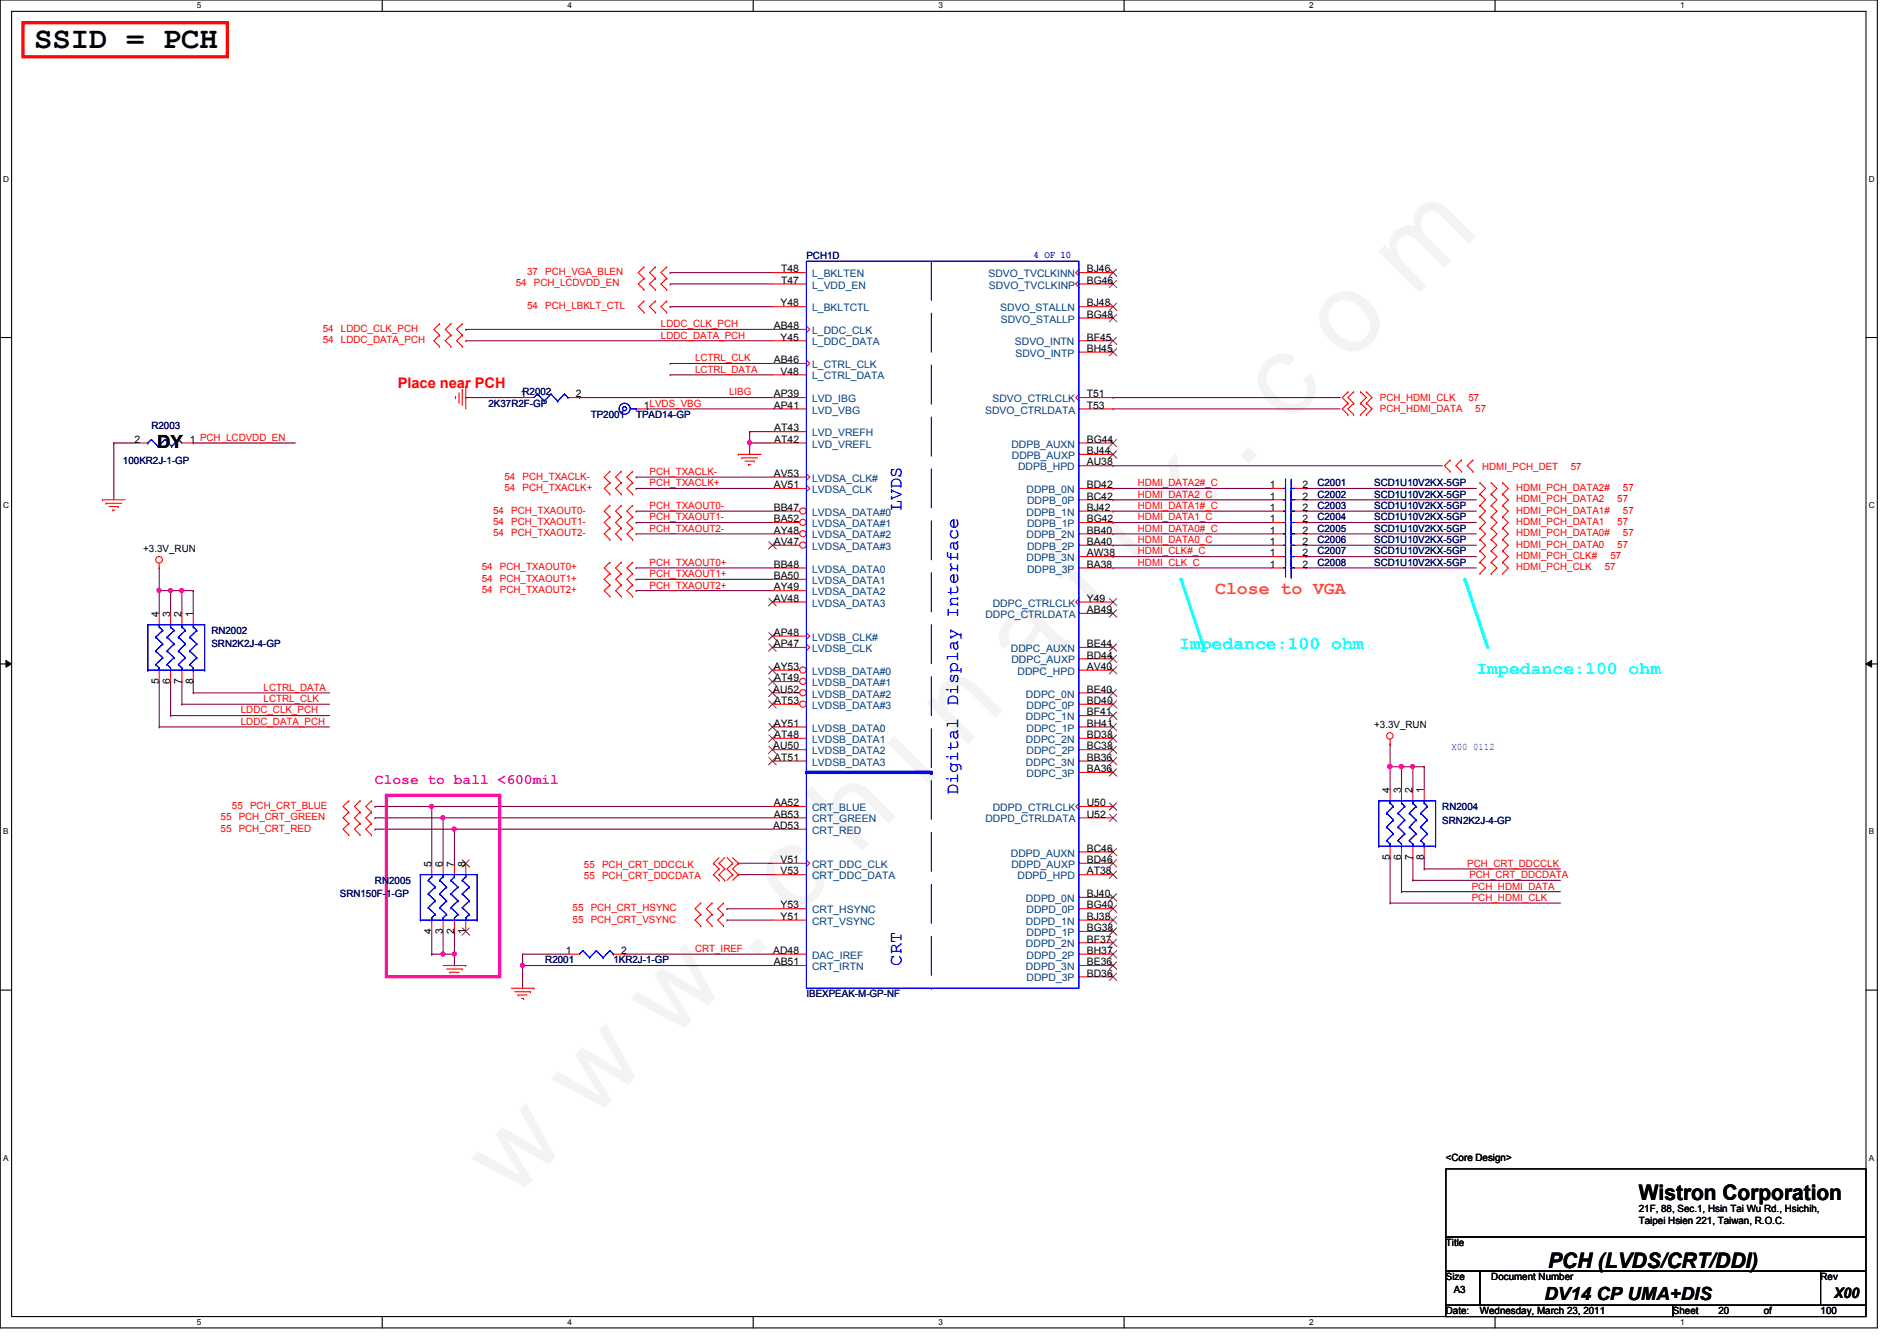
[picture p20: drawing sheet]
<svg xmlns="http://www.w3.org/2000/svg" width="297mm" height="210mm" viewBox="0 0 297 210" stroke-linecap="round" stroke-linejoin="round" font-family="sans-serif">
<defs><g id="words">
<text font-size="17.6" fill="#f0f" x="80.1" y="188" transform="rotate(-45 80.1 188)">w w w . c h i n a f i x . c o m</text>
<text font-size="4.8" x="5.4" y="7.6">SSID = PCH</text>
<g font-size="3.3">
<text x="256.6" y="187.9">Wistron Corporation</text>
<text x="242.4" y="198.5">PCH (LVDS/CRT/DDI)</text>
</g>
<g font-size="2.8">
<text x="24.6" y="70.2">DY</text>
<text x="241.8" y="203.5">DV14 CP UMA+DIS</text>
</g>
<g font-size="2.8" fill="#00f">
<text x="141.1" y="80" transform="rotate(-90 141.1 80)">LVDS</text>
<text x="150" y="124.5" transform="rotate(-90 150 124.5)">Digital Display Interface</text>
<text x="141.1" y="151.1" transform="rotate(-90 141.1 151.1)">CRT</text>
</g>
<text font-size="2.8" fill="#ff8000" x="190.3" y="93">Close to VGA</text>
<g font-size="2.8" fill="#0ff">
<text x="184.6" y="101.6">Impedance:100 ohm</text>
<text x="231.2" y="105.5">Impedance:100 ohm</text>
</g>
<text font-size="2.3" fill="#f00" x="62.3" y="60.8">Place near PCH</text>
<text font-size="2.3" fill="#f0f" x="58.7" y="122.8">Close to ball &lt;600mil</text>
<text font-size="2.3" x="287.2" y="203.2">X00</text>
<g font-size="1.6" fill="#000080">
<text x="126.3" y="40.6">PCH1D</text>
<text x="76.5" y="63.7">2K37R2F-GP</text>
<text x="92.5" y="65.4">TP2001</text>
<text x="99.6" y="65.4">TPAD14-GP</text>
<text x="23.7" y="67.2">R2003</text>
<text x="19.3" y="72.6">100KR2J-1-GP</text>
<text x="206.3" y="76.1">C2001</text>
<text x="206.3" y="77.9">C2002</text>
<text x="215.2" y="76.1">SCD1U10V2KX-5GP</text>
<text x="215.2" y="77.9">SCD1U10V2KX-5GP</text>
<text x="206.3" y="83.2">C2005</text>
<text x="206.3" y="79.7">C2003</text>
<text x="206.3" y="81.4">C2004</text>
<text x="215.2" y="83.2">SCD1U10V2KX-5GP</text>
<text x="215.2" y="79.7">SCD1U10V2KX-5GP</text>
<text x="215.2" y="81.4">SCD1U10V2KX-5GP</text>
<text x="206.3" y="86.8">C2007</text>
<text x="206.3" y="88.6">C2008</text>
<text x="206.3" y="85">C2006</text>
<text x="215.2" y="86.8">SCD1U10V2KX-5GP</text>
<text x="215.2" y="88.6">SCD1U10V2KX-5GP</text>
<text x="215.2" y="85">SCD1U10V2KX-5GP</text>
<text x="33.1" y="99.2">RN2002</text>
<text x="33.1" y="101.3">SRN2K2J-4-GP</text>
<text x="225.8" y="126.8">RN2004</text>
<text x="225.8" y="128.9">SRN2K2J-4-GP</text>
<text x="53.2" y="140.5">SRN150F-1-GP</text>
<text x="58.7" y="138.3">RN2005</text>
<text x="85.4" y="150.8">R2001</text>
<text x="96" y="150.8">1KR2J-1-GP</text>
<text x="126.3" y="156.1">IBEXPEAK-M-GP-NF</text>
</g>
<g font-size="1.6" fill="#00f">
<text x="161.8" y="40.3">4 OF 10</text>
<text x="227.3" y="117.3">X00 0112</text>
</g>
<g font-size="1.6" fill="#f00">
<text x="80.8" y="44.8">54</text>
<text x="82.5" y="43.1">37</text>
<text x="83.6" y="44.8">PCH_LCDVDD_EN</text>
<text x="85.4" y="43.1">PCH_VGA_BLEN</text>
<text x="50.5" y="51.9">54</text>
<text x="50.5" y="53.7">54</text>
<text x="53.4" y="51.9">LDDC_CLK_PCH</text>
<text x="53.4" y="53.7">LDDC_DATA_PCH</text>
<text x="82.5" y="48.4">54</text>
<text x="85.4" y="48.4">PCH_LBKLT_CTL</text>
<text x="103.5" y="51.2">LDDC_CLK_PCH</text>
<text x="103.5" y="53">LDDC_DATA_PCH</text>
<text x="108.8" y="58.3">LCTRL_DATA</text>
<text x="108.8" y="56.6">LCTRL_CLK</text>
<text x="114.2" y="61.9">LIBG</text>
<text x="216.1" y="62.8">PCH_HDMI_CLK</text>
<text x="216.1" y="64.6">PCH_HDMI_DATA</text>
<text x="229.9" y="62.8">57</text>
<text x="231" y="64.6">57</text>
<text x="79" y="75.1">54</text>
<text x="79" y="76.8">54</text>
<text x="81.8" y="75.1">PCH_TXACLK-</text>
<text x="81.8" y="76.8">PCH_TXACLK+</text>
<text x="101.7" y="74.3">PCH_TXACLK-</text>
<text x="101.7" y="76.1">PCH_TXACLK+</text>
<text x="178.2" y="76.1">HDMI_DATA2#_C</text>
<text x="178.2" y="77.9">HDMI_DATA2_C</text>
<text x="232.1" y="73.6">HDMI_PCH_DET</text>
<text x="237.4" y="76.8">HDMI_PCH_DATA2#</text>
<text x="246" y="73.6">57</text>
<text x="254.1" y="76.8">57</text>
<text x="77.2" y="80.4">54</text>
<text x="77.2" y="82.2">54</text>
<text x="77.2" y="83.9">54</text>
<text x="80" y="80.4">PCH_TXAOUT0-</text>
<text x="80" y="82.2">PCH_TXAOUT1-</text>
<text x="80" y="83.9">PCH_TXAOUT2-</text>
<text x="101.7" y="81.4">PCH_TXAOUT1-</text>
<text x="101.7" y="79.7">PCH_TXAOUT0-</text>
<text x="101.7" y="83.2">PCH_TXAOUT2-</text>
<text x="178.2" y="83.2">HDMI_DATA0#_C</text>
<text x="178.2" y="79.7">HDMI_DATA1#_C</text>
<text x="178.2" y="81.4">HDMI_DATA1_C</text>
<text x="237.4" y="83.9">HDMI_PCH_DATA0#</text>
<text x="237.4" y="82.2">HDMI_PCH_DATA1</text>
<text x="237.4" y="80.4">HDMI_PCH_DATA1#</text>
<text x="237.4" y="78.6">HDMI_PCH_DATA2</text>
<text x="253.2" y="82.2">57</text>
<text x="253.2" y="78.6">57</text>
<text x="254.1" y="83.9">57</text>
<text x="254.1" y="80.4">57</text>
<text x="75.4" y="89.3">54</text>
<text x="78.3" y="89.3">PCH_TXAOUT0+</text>
<text x="101.7" y="88.6">PCH_TXAOUT0+</text>
<text x="178.2" y="85">HDMI_DATA0_C</text>
<text x="178.2" y="86.8">HDMI_CLK#_C</text>
<text x="178.2" y="88.6">HDMI_CLK_C</text>
<text x="237.4" y="85.7">HDMI_PCH_DATA0</text>
<text x="237.4" y="89.3">HDMI_PCH_CLK</text>
<text x="237.4" y="87.5">HDMI_PCH_CLK#</text>
<text x="251.3" y="89.3">57</text>
<text x="252.2" y="87.5">57</text>
<text x="253.2" y="85.7">57</text>
<text x="75.4" y="91.1">54</text>
<text x="75.4" y="92.8">54</text>
<text x="78.3" y="91.1">PCH_TXAOUT1+</text>
<text x="78.3" y="92.8">PCH_TXAOUT2+</text>
<text x="101.7" y="90.3">PCH_TXAOUT1+</text>
<text x="101.7" y="92.1">PCH_TXAOUT2+</text>
<text x="37.7" y="113.5">LDDC_DATA_PCH</text>
<text x="37.7" y="111.7">LDDC_CLK_PCH</text>
<text x="41.3" y="108.1">LCTRL_DATA</text>
<text x="41.3" y="109.9">LCTRL_CLK</text>
<text x="34.5" y="128.4">55</text>
<text x="34.5" y="130.2">55</text>
<text x="36.3" y="126.6">55</text>
<text x="37.4" y="128.4">PCH_CRT_GREEN</text>
<text x="37.4" y="130.2">PCH_CRT_RED</text>
<text x="39.2" y="126.6">PCH_CRT_BLUE</text>
<text x="91.4" y="135.8">55</text>
<text x="91.4" y="137.6">55</text>
<text x="94.3" y="135.8">PCH_CRT_DDCCLK</text>
<text x="94.3" y="137.6">PCH_CRT_DDCDATA</text>
<text x="229.7" y="135.7">PCH_CRT_DDCCLK</text>
<text x="230.1" y="137.5">PCH_CRT_DDCDATA</text>
<text x="89.7" y="142.6">55</text>
<text x="92.5" y="142.6">PCH_CRT_HSYNC</text>
<text x="230.5" y="141">PCH_HDMI_CLK</text>
<text x="230.5" y="139.2">PCH_HDMI_DATA</text>
<text x="89.7" y="144.4">55</text>
<text x="92.5" y="144.4">PCH_CRT_VSYNC</text>
<text x="108.8" y="149">CRT_IREF</text>
</g>
<g font-size="1.6">
<text x="122.2" y="48">Y48</text>
<text x="122.3" y="42.6">T48</text>
<text x="122.3" y="44.4">T47</text>
<text x="170.2" y="44.4">BG46</text>
<text x="170.2" y="42.6">BJ46</text>
<text x="170.2" y="48">BJ48</text>
<text x="121.2" y="51.5">AB48</text>
<text x="122.2" y="53.3">Y45</text>
<text x="170.2" y="49.7">BG48</text>
<text x="170.2" y="53.3">BF45</text>
<text x="121.2" y="56.9">AB46</text>
<text x="122.2" y="58.6">V48</text>
<text x="170.2" y="55.1">BH45</text>
<text x="81.5" y="62.2">1R2002</text>
<text x="90.2" y="62.2">2</text>
<text x="100.8" y="64">1LVDS_VBG</text>
<text x="121.2" y="62.2">AP39</text>
<text x="121.2" y="64">AP41</text>
<text x="170.2" y="62.2">T51</text>
<text x="170.2" y="64">T53</text>
<text x="21" y="69.3">2</text>
<text x="29.7" y="69.3">1 PCH_LCDVDD_EN</text>
<text x="121.2" y="67.5">AT43</text>
<text x="121.2" y="69.3">AT42</text>
<text x="170.2" y="69.3">BG44</text>
<text x="170.2" y="71.1">BJ44</text>
<text x="121.2" y="74.6">AV53</text>
<text x="121.2" y="76.4">AV51</text>
<text x="170.2" y="76.4">BD42</text>
<text x="170.2" y="72.9">AU38</text>
<text x="198.8" y="76.4">1</text>
<text x="204" y="76.4">2</text>
<text x="121.2" y="80">BB47</text>
<text x="121.2" y="81.7">BA52</text>
<text x="121.2" y="83.5">AY48</text>
<text x="170.2" y="80">BJ42</text>
<text x="170.2" y="83.5">BB40</text>
<text x="170.2" y="78.2">BC42</text>
<text x="170.2" y="81.7">BG42</text>
<text x="198.8" y="83.5">1</text>
<text x="198.8" y="80">1</text>
<text x="198.8" y="81.7">1</text>
<text x="198.8" y="78.2">1</text>
<text x="204" y="83.5">2</text>
<text x="204" y="80">2</text>
<text x="204" y="81.7">2</text>
<text x="204" y="78.2">2</text>
<text x="22.4" y="86.4">+3.3V_RUN</text>
<text x="121.2" y="85.3">AV47</text>
<text x="121.2" y="88.9">BB48</text>
<text x="170.2" y="87.1">AW38</text>
<text x="170.2" y="85.3">BA40</text>
<text x="170.2" y="88.9">BA38</text>
<text x="198.8" y="87.1">1</text>
<text x="198.8" y="88.9">1</text>
<text x="198.8" y="85.3">1</text>
<text x="204" y="87.1">2</text>
<text x="204" y="88.9">2</text>
<text x="204" y="85.3">2</text>
<text x="121.2" y="90.6">BA50</text>
<text x="121.2" y="92.4">AY49</text>
<text x="121.2" y="94.2">AV48</text>
<text x="170.2" y="94.2">Y49</text>
<text x="170.2" y="96">AB49</text>
<text x="24.9" y="96.6" transform="rotate(-90 24.9 96.6)">4</text>
<text x="26.7" y="96.6" transform="rotate(-90 26.7 96.6)">3</text>
<text x="28.4" y="96.6" transform="rotate(-90 28.4 96.6)">2</text>
<text x="30.2" y="96.6" transform="rotate(-90 30.2 96.6)">1</text>
<text x="121.2" y="99.5">AP48</text>
<text x="121.2" y="101.3">AP47</text>
<text x="170.2" y="101.3">BE44</text>
<text x="24.9" y="107" transform="rotate(-90 24.9 107)">5</text>
<text x="26.7" y="107" transform="rotate(-90 26.7 107)">6</text>
<text x="28.4" y="107" transform="rotate(-90 28.4 107)">7</text>
<text x="30.2" y="107" transform="rotate(-90 30.2 107)">8</text>
<text x="121.2" y="104.9">AY53</text>
<text x="121.2" y="106.6">AT49</text>
<text x="170.2" y="103.1">BD44</text>
<text x="170.2" y="104.9">AV40</text>
<text x="121.1" y="108.4">AU52</text>
<text x="121.2" y="113.7">AY51</text>
<text x="121.2" y="110.2">AT53</text>
<text x="170.2" y="108.4">BE40</text>
<text x="170.2" y="112">BF41</text>
<text x="170.2" y="113.7">BH41</text>
<text x="170.2" y="110.2">BD40</text>
<text x="121.1" y="117.3">AU50</text>
<text x="121.2" y="115.5">AT48</text>
<text x="121.2" y="119.1">AT51</text>
<text x="170.2" y="115.5">BD38</text>
<text x="170.2" y="119.1">BB36</text>
<text x="170.2" y="117.3">BC38</text>
<text x="215.2" y="114">+3.3V_RUN</text>
<text x="170.2" y="120.9">BA36</text>
<text x="217.6" y="124.1" transform="rotate(-90 217.6 124.1)">4</text>
<text x="219.4" y="124.1" transform="rotate(-90 219.4 124.1)">3</text>
<text x="221.2" y="124.1" transform="rotate(-90 221.2 124.1)">2</text>
<text x="223" y="124.1" transform="rotate(-90 223 124.1)">1</text>
<text x="121.1" y="129.8">AD53</text>
<text x="121.2" y="126.2">AA52</text>
<text x="121.2" y="128">AB53</text>
<text x="170.2" y="126.2">U50</text>
<text x="170.2" y="128">U52</text>
<text x="67.6" y="135.7" transform="rotate(-90 67.6 135.7)">5</text>
<text x="69.3" y="135.7" transform="rotate(-90 69.3 135.7)">6</text>
<text x="71.1" y="135.7" transform="rotate(-90 71.1 135.7)">7</text>
<text x="72.9" y="135.7" transform="rotate(-90 72.9 135.7)">8</text>
<text x="122.2" y="135.1">V51</text>
<text x="122.2" y="136.9">V53</text>
<text x="170.2" y="133.3">BC46</text>
<text x="170.2" y="135.1">BD46</text>
<text x="170.2" y="136.9">AT38</text>
<text x="217.6" y="134.6" transform="rotate(-90 217.6 134.6)">5</text>
<text x="219.4" y="134.6" transform="rotate(-90 219.4 134.6)">6</text>
<text x="221.2" y="134.6" transform="rotate(-90 221.2 134.6)">7</text>
<text x="223" y="134.6" transform="rotate(-90 223 134.6)">8</text>
<text x="122.2" y="142.2">Y53</text>
<text x="122.2" y="144">Y51</text>
<text x="170.2" y="140.4">BJ40</text>
<text x="170.2" y="144">BJ38</text>
<text x="170.2" y="142.2">BG40</text>
<text x="67.6" y="146.1" transform="rotate(-90 67.6 146.1)">4</text>
<text x="69.3" y="146.1" transform="rotate(-90 69.3 146.1)">3</text>
<text x="71.1" y="146.1" transform="rotate(-90 71.1 146.1)">2</text>
<text x="72.9" y="146.1" transform="rotate(-90 72.9 146.1)">1</text>
<text x="88.6" y="149.3">1</text>
<text x="97.3" y="149.3">2</text>
<text x="121.1" y="149.3">AD48</text>
<text x="170.2" y="147.5">BF37</text>
<text x="170.2" y="149.3">BH37</text>
<text x="170.2" y="145.8">BG38</text>
<text x="121.2" y="151.1">AB51</text>
<text x="170.2" y="151.1">BE36</text>
<text x="170.2" y="152.9">BD36</text>
<text x="226.4" y="181.7">&lt;Core Design&gt;</text>
<text x="256.6" y="189.7">21F, 88, Sec.1, Hsin Tai Wu Rd., Hsichih,</text>
<text x="256.6" y="191.6">Taipei Hsien 221, Taiwan, R.O.C.</text>
<text x="226.4" y="195.1">Title</text>
<text x="226.4" y="200.4">Size</text>
<text x="227.6" y="202.4">A3</text>
<text x="233.5" y="200.4">Document Number</text>
<text x="285.1" y="200.4">Rev</text>
<text x="226.4" y="205.7">Date:</text>
<text x="231.7" y="205.7">Wednesday, March 23, 2011</text>
<text x="262" y="205.7">Sheet</text>
<text x="269.1" y="205.7">20</text>
<text x="276.2" y="205.7">of</text>
<text x="285.1" y="205.7">100</text>
</g>
<g font-size="1.6" fill="#004080">
<text x="127.2" y="43.4">L_BKLTEN</text>
<text x="127.2" y="45.2">L_VDD_EN</text>
<text x="154.8" y="43.4">SDVO_TVCLKINN</text>
<text x="154.9" y="45.2">SDVO_TVCLKINP</text>
<text x="127.2" y="48.7">L_BKLTCTL</text>
<text x="127.2" y="52.3">L_DDC_CLK</text>
<text x="156.6" y="48.7">SDVO_STALLN</text>
<text x="156.7" y="50.5">SDVO_STALLP</text>
<text x="127.2" y="57.6">L_CTRL_CLK</text>
<text x="127.2" y="59.4">L_CTRL_DATA</text>
<text x="127.2" y="54.1">L_DDC_DATA</text>
<text x="158.9" y="54.1">SDVO_INTN</text>
<text x="159" y="55.8">SDVO_INTP</text>
<text x="127.2" y="62.9">LVD_IBG</text>
<text x="127.2" y="64.7">LVD_VBG</text>
<text x="154.3" y="64.7">SDVO_CTRLDATA</text>
<text x="155.4" y="62.9">SDVO_CTRLCLK</text>
<text x="127.2" y="68.3">LVD_VREFH</text>
<text x="127.2" y="70.1">LVD_VREFL</text>
<text x="158.4" y="70.1">DDPB_AUXN</text>
<text x="158.5" y="71.8">DDPB_AUXP</text>
<text x="127.2" y="75.4">LVDSA_CLK#</text>
<text x="127.2" y="77.2">LVDSA_CLK</text>
<text x="159.4" y="73.6">DDPB_HPD</text>
<text x="160.7" y="77.2">DDPB_0N</text>
<text x="127.2" y="80.7">LVDSA_DATA#0</text>
<text x="127.2" y="82.5">LVDSA_DATA#1</text>
<text x="160.7" y="80.7">DDPB_1N</text>
<text x="160.8" y="79">DDPB_0P</text>
<text x="160.8" y="82.5">DDPB_1P</text>
<text x="127.2" y="84.3">LVDSA_DATA#2</text>
<text x="127.2" y="86.1">LVDSA_DATA#3</text>
<text x="127.2" y="89.6">LVDSA_DATA0</text>
<text x="160.7" y="84.3">DDPB_2N</text>
<text x="160.7" y="87.8">DDPB_3N</text>
<text x="160.8" y="86.1">DDPB_2P</text>
<text x="160.8" y="89.6">DDPB_3P</text>
<text x="127.2" y="91.4">LVDSA_DATA1</text>
<text x="127.2" y="93.2">LVDSA_DATA2</text>
<text x="127.2" y="95">LVDSA_DATA3</text>
<text x="155.4" y="95">DDPC_CTRLCLK</text>
<text x="127.2" y="100.3">LVDSB_CLK#</text>
<text x="154.3" y="96.7">DDPC_CTRLDATA</text>
<text x="127.2" y="102.1">LVDSB_CLK</text>
<text x="127.2" y="105.6">LVDSB_DATA#0</text>
<text x="127.2" y="107.4">LVDSB_DATA#1</text>
<text x="158.3" y="102.1">DDPC_AUXN</text>
<text x="158.4" y="103.8">DDPC_AUXP</text>
<text x="159.3" y="105.6">DDPC_HPD</text>
<text x="127.2" y="109.2">LVDSB_DATA#2</text>
<text x="127.2" y="111">LVDSB_DATA#3</text>
<text x="160.7" y="109.2">DDPC_0N</text>
<text x="160.7" y="112.7">DDPC_1N</text>
<text x="160.7" y="111">DDPC_0P</text>
<text x="127.2" y="114.5">LVDSB_DATA0</text>
<text x="127.2" y="116.3">LVDSB_DATA1</text>
<text x="127.2" y="118.1">LVDSB_DATA2</text>
<text x="127.2" y="119.8">LVDSB_DATA3</text>
<text x="160.7" y="116.3">DDPC_2N</text>
<text x="160.7" y="119.8">DDPC_3N</text>
<text x="160.7" y="114.5">DDPC_1P</text>
<text x="160.7" y="118.1">DDPC_2P</text>
<text x="160.7" y="121.6">DDPC_3P</text>
<text x="127.2" y="127">CRT_BLUE</text>
<text x="127.2" y="128.7">CRT_GREEN</text>
<text x="127.2" y="130.5">CRT_RED</text>
<text x="154.3" y="128.7">DDPD_CTRLDATA</text>
<text x="155.4" y="127">DDPD_CTRLCLK</text>
<text x="127.2" y="135.8">CRT_DDC_CLK</text>
<text x="127.2" y="137.6">CRT_DDC_DATA</text>
<text x="158.3" y="134.1">DDPD_AUXN</text>
<text x="158.4" y="135.8">DDPD_AUXP</text>
<text x="159.3" y="137.6">DDPD_HPD</text>
<text x="127.2" y="143">CRT_HSYNC</text>
<text x="160.7" y="141.2">DDPD_0N</text>
<text x="160.7" y="143">DDPD_0P</text>
<text x="127.2" y="144.7">CRT_VSYNC</text>
<text x="160.7" y="148.3">DDPD_2N</text>
<text x="160.7" y="144.7">DDPD_1N</text>
<text x="160.7" y="146.5">DDPD_1P</text>
<text x="127.2" y="151.8">CRT_IRTN</text>
<text x="127.2" y="150.1">DAC_IREF</text>
<text x="160.7" y="151.8">DDPD_3N</text>
<text x="160.7" y="150.1">DDPD_2P</text>
<text x="160.7" y="153.6">DDPD_3P</text>
</g>
<g font-size="1.3">
<text x="30.8" y="1.3">5</text>
<text x="88.9" y="1.3">4</text>
<text x="146.9" y="1.3">3</text>
<text x="205" y="1.3">2</text>
<text x="263.1" y="1.3">1</text>
<text x=".5" y="28.4">D</text>
<text x="292.6" y="28.4">D</text>
<text x=".5" y="79.5">C</text>
<text x="292.6" y="79.5">C</text>
<text x=".5" y="130.6">B</text>
<text x="292.6" y="130.6">B</text>
<text x=".5" y="181.7">A</text>
<text x="292.6" y="181.7">A</text>
<text x="30.8" y="207.4">5</text>
<text x="88.9" y="207.4">4</text>
<text x="146.9" y="207.4">3</text>
<text x="205" y="207.4">2</text>
<text x="263.1" y="207.4">1</text>
</g>
</g></defs>
<path d="M0 0h294v207.9h-294zM1.8 1.8h290.4v204.3h-290.4z" fill="none" stroke="#000" stroke-width=".17"/>
<g fill="#fff">
<path d="M30.8 .2h.7v1.4h-.7z"/>
<path d="M30.8 206.2h.7v1.4h-.7z"/>
</g>
<path d="M59.9 0v1.8M59.9 206.1v1.8" fill="none" stroke="#000" stroke-width=".17"/>
<g fill="#fff">
<path d="M88.9 .2h.6v1.4h-.6z"/>
<path d="M88.9 206.2h.6v1.4h-.6z"/>
</g>
<path d="M117.9 0v1.8M117.9 206.1v1.8" fill="none" stroke="#000" stroke-width=".17"/>
<g fill="#fff">
<path d="M146.9 .2h.7v1.4h-.7z"/>
<path d="M146.9 206.2h.7v1.4h-.7z"/>
</g>
<path d="M176 0v1.8M176 206.1v1.8" fill="none" stroke="#000" stroke-width=".17"/>
<g fill="#fff">
<path d="M205 .2h.7v1.4h-.7z"/>
<path d="M205 206.2h.7v1.4h-.7z"/>
</g>
<path d="M234.1 0v1.8M234.1 206.1v1.8" fill="none" stroke="#000" stroke-width=".17"/>
<g fill="#fff">
<path d="M263.1 .2h.7v1.4h-.7z"/>
<path d="M263.1 206.2h.7v1.4h-.7z"/>
<path d="M.5 27.3h.9v1.4h-.9z"/>
<path d="M292.6 27.3h.9v1.4h-.9z"/>
<path d="M.5 78.4h.9v1.4h-.9z"/>
<path d="M292.6 78.4h.9v1.4h-.9z"/>
</g>
<path d="M0 52.8h1.8M292.2 52.8h1.8" fill="none" stroke="#000" stroke-width=".17"/>
<g fill="#fff">
<path d="M.5 129.5h.8v1.4h-.8z"/>
<path d="M292.6 129.5h.9v1.4h-.9z"/>
</g>
<path d="M0 103.9h1.8M292.2 103.9h1.8" fill="none" stroke="#000" stroke-width=".17"/>
<path d="M.9 103.4l.9 .5-.9 .5zM292.2 103.9l.9-.5v1z" fill="#000"/>
<path d="M.9 103.4l.9 .5-.9 .5zM292.2 103.9l.9-.5v1z" fill="none" stroke="#000" stroke-width=".16"/>
<g fill="#fff">
<path d="M.5 180.5h.8v1.4h-.8z"/>
<path d="M292.6 180.5h.9v1.4h-.9z"/>
</g>
<path d="M0 155h1.8M292.2 155h1.8" fill="none" stroke="#000" stroke-width=".17"/>
<path d="M17.8 69.3h.1M17.8 69.3h3.6M17.8 69.3v8.9M90.7 62.2h30.2M67.6 126.2h53.3M81.8 151.1h39.1" fill="none" stroke="#800040" stroke-width=".17"/>
<circle cx="67.6" cy="126.2" r=".32" fill="#f0f"/>
<circle cx="67.6" cy="126.2" r=".32" fill="none" stroke="#f0f" stroke-width=".17"/>
<g fill="none" stroke="#800040" stroke-width=".17">
<path d="M30.3 69.3h.1M30.3 69.3h16M26.7 92.5h.1M26.7 92.5v3.5M28.5 92.5h.1M28.5 92.5h1.8M30.3 92.5h.1M30.3 92.5v3.5M30.3 106.7h.1M30.3 108.5h.1M30.3 106.7v1.8M30.3 108.5h21.3"/>
<path d="M69.4 128h51.5M71.2 129.8h49.7"/>
</g>
<circle cx="26.7" cy="92.4" r=".32" fill="#f0f"/>
<circle cx="26.7" cy="92.4" r=".32" fill="none" stroke="#f0f" stroke-width=".17"/>
<path d="M72.9 51.6h48M72.9 53.3h48M24.9 92.5h.1M24.9 92.5v3.5" fill="none" stroke="#800040" stroke-width=".17"/>
<circle cx="24.9" cy="92.4" r=".32" fill="#f0f"/>
<circle cx="24.9" cy="92.4" r=".32" fill="none" stroke="#f0f" stroke-width=".17"/>
<path d="M26.7 92.5h.1M26.7 92.5h1.8M24.9 113.8h.1M24.9 106.7h.1M24.9 113.8h26.7M24.9 106.7v7.1M26.7 106.7h.1M26.7 112h.1M26.7 106.7v5.3M26.7 112h24.9M58.7 128h.1M58.7 128h10.7" fill="none" stroke="#800040" stroke-width=".17"/>
<circle cx="28.5" cy="92.4" r=".32" fill="#f0f"/>
<circle cx="28.5" cy="92.4" r=".32" fill="none" stroke="#f0f" stroke-width=".17"/>
<g fill="none" stroke="#800040" stroke-width=".17">
<path d="M174.3 62.2h35.5M174.3 64h35.5M174.3 72.9h51.5M24.9 88.9h.1M24.9 92.5h.1M24.9 88.9v3.6M24.9 92.5h1.8M28.5 92.5h.1M28.5 92.5v3.5M28.5 106.7h.1M28.5 110.2h.1M28.5 106.7v3.5"/>
<path d="M28.5 110.2h23.1M58.7 129.8h.1M58.7 126.2h.1M58.7 129.8h12.5M58.7 126.2h8.9M219.5 139.6h24.8M221.2 137.8h23.1M223 136h21.3M217.7 141.4h26.6"/>
</g>
<g fill="none" stroke="#f00" stroke-width=".17">
<path d="M16 78.2h.1M16 78.2h3.6M16.6 78.8h.1M16.6 78.8h2.4M17.1 79.3h1.4M17.6 79.8h.1M17.6 79.8h.4M18.5 79.3h.1M21.4 69.3h1.8M28.5 69.3h1.8M24.9 88.9h.1M24.9 88.2v.7"/>
<path d="M24.9 96v1.8M26.7 96v1.8M28.5 96v1.8M30.3 96v1.8M24.9 104.9v1.8M26.7 104.9v1.8M28.5 104.9v1.8M30.3 104.9v1.8M54.6 127.1h.1M54.6 125.3h.1M54.6 128.9h.1M54.6 130.7h.1"/>
<path d="M54.6 127.1l-.9 .9 .9 .9M54.6 128.9l-.9 .9 .9 .9M54.6 125.3l-.9 .9 .9 .9M56.4 125.3h.1M56.4 127.1h.1M56.4 128.9h.1M56.4 130.7h.1M56.4 125.3l-.9 .9 .9 .9M56.4 127.1l-.9 .9 .9 .9M56.4 128.9l-.9 .9 .9 .9M58.2 127.1h.1M58.2 125.3h.1"/>
<path d="M58.2 128.9h.1M58.2 130.7h.1M58.2 125.3l-.9 .9 .9 .9M58.2 128.9l-.9 .9 .9 .9M58.2 127.1l-.9 .9 .9 .9"/>
<circle cx="24.9" cy="87.6" r=".52"/>
</g>
<path d="M226.4 183h65.8v10.6h-65.8zM226.4 193.6h65.8v5.4h-65.8zM226.4 199h5.3v5.3h-5.3zM231.7 199h53.4v5.3h-53.4zM285.1 199h7.1v5.3h-7.1zM226.4 204.3h35.6v1.8h-35.6zM262 204.3h30.2v1.8h-30.2z" fill="none" stroke="#000" stroke-width=".17"/>
<path d="M3.6 3.6h32v5.3h-32z" fill="none" stroke="#f00" stroke-width=".51"/>
<path d="M60.5 124.5h17.8v28.4h-17.8z" fill="none" stroke="#f0f" stroke-width=".51"/>
<g fill="none" stroke="#00f" stroke-width=".17">
<path d="M126.3 40.9h42.6v113.8h-42.6zM23.2 69.3h.1M23.7 68.8h.1M23.7 68.8l1.1 1.1M23.7 68.8l-.5 .5M24.8 69.9h.1M25.8 68.8h.1M25.8 68.8l1.1 1.1M25.8 68.8l-1 1.1M26.9 69.9h.1M27.9 68.8h.1M27.9 68.8l.6 .5"/>
<path d="M27.9 68.8l-1 1.1M23.2 97.8h.1M23.2 97.8v7.1M23.2 97.8h8.8M24.4 99.7h.1M24.4 99.7l1.1 1.1M24.9 98.1h.1M24.9 97.8h.1M24.9 97.8v.3M24.9 98.1l.6 .6M25.5 98.7h.1M25.5 98.7l-1.1 1"/>
<path d="M26.2 99.7h.1M26.2 99.7l1.1 1.1M26.7 98.1h.1M26.7 97.8v.3M26.7 98.1l.6 .6M27.3 98.7h.1M27.3 98.7l-1.1 1M27.9 99.7h.1M27.9 99.7l1.1 1.1M28.5 98.1h.1M28.5 97.8h.1M28.5 97.8v.3"/>
<path d="M28.5 98.1l.5 .6M29 98.7h.1M29 98.7l-1.1 1M29.7 99.7h.1M29.7 99.7l1.1 1.1M30.3 98.1h.1M30.3 97.8v.3M30.3 98.1l.5 .6M30.8 98.7h.1M30.8 98.7l-1.1 1M32 97.8h.1M32 97.8v7.1"/>
<path d="M23.2 104.9h.1M23.2 104.9h8.8M24.4 104h.1M24.4 101.9h.1M24.4 104l.5 .6M24.4 101.9l1.1 1.1M24.9 104.6h.1M24.9 104.6v.3M25.5 103h.1M25.5 100.8h.1M25.5 103l-1.1 1M25.5 100.8l-1.1 1.1"/>
<path d="M26.2 101.9h.1M26.2 104h.1M26.2 101.9l1.1 1.1M26.2 104l.5 .6M26.7 104.6h.1M26.7 104.9h.1M26.7 104.6v.3M27.3 100.8h.1M27.3 103h.1M27.3 100.8l-1.1 1.1M27.3 103l-1.1 1M27.9 104h.1"/>
<path d="M27.9 101.9h.1M27.9 104l.6 .6M27.9 101.9l1.1 1.1M28.5 104.6h.1M28.5 104.6v.3M29 103h.1M29 100.8h.1M29 103l-1.1 1M29 100.8l-1.1 1.1M29.7 101.9h.1M29.7 104h.1M29.7 101.9l1.1 1.1"/>
<path d="M29.7 104l.6 .6M30.3 104.6h.1M30.3 104.9h.1M30.3 104.6v.3M30.8 100.8h.1M30.8 103h.1M30.8 100.8l-1.1 1.1M30.8 103l-1.1 1M32 104.9h.1M65.8 136.9h.1M65.8 136.9v7.1M65.8 136.9h8.9"/>
<path d="M67.1 137.8h.1M67.1 139.9h.1M67.1 137.8l1.1 1.1-1.1 1M67.1 139.9l1.1 1.1-1.1 1.1M67.6 137.2l-.5 .6M65.8 144h.1M65.8 144h8.9M67.1 142.1h.1M67.1 142.1l1.1 1"/>
</g>
<path d="M145.8 40.9v113.8" fill="none" stroke="#fff" stroke-width=".16" stroke-dasharray="6.1 2"/>
<path d="M145.8 40.9v113.8" fill="none" stroke="#00f" stroke-width=".16" stroke-dasharray="6.1 2"/>
<circle cx="67.6" cy="126.2" r=".32" fill="#f0f"/>
<circle cx="67.6" cy="126.2" r=".32" fill="none" stroke="#f0f" stroke-width=".17"/>
<circle cx="26.7" cy="92.4" r=".32" fill="#f0f"/>
<circle cx="26.7" cy="92.4" r=".32" fill="none" stroke="#f0f" stroke-width=".17"/>
<circle cx="24.9" cy="92.4" r=".32" fill="#f0f"/>
<circle cx="24.9" cy="92.4" r=".32" fill="none" stroke="#f0f" stroke-width=".17"/>
<circle cx="28.5" cy="92.4" r=".32" fill="#f0f"/>
<circle cx="28.5" cy="92.4" r=".32" fill="none" stroke="#f0f" stroke-width=".17"/>
<use href="#words"/>
</svg>
